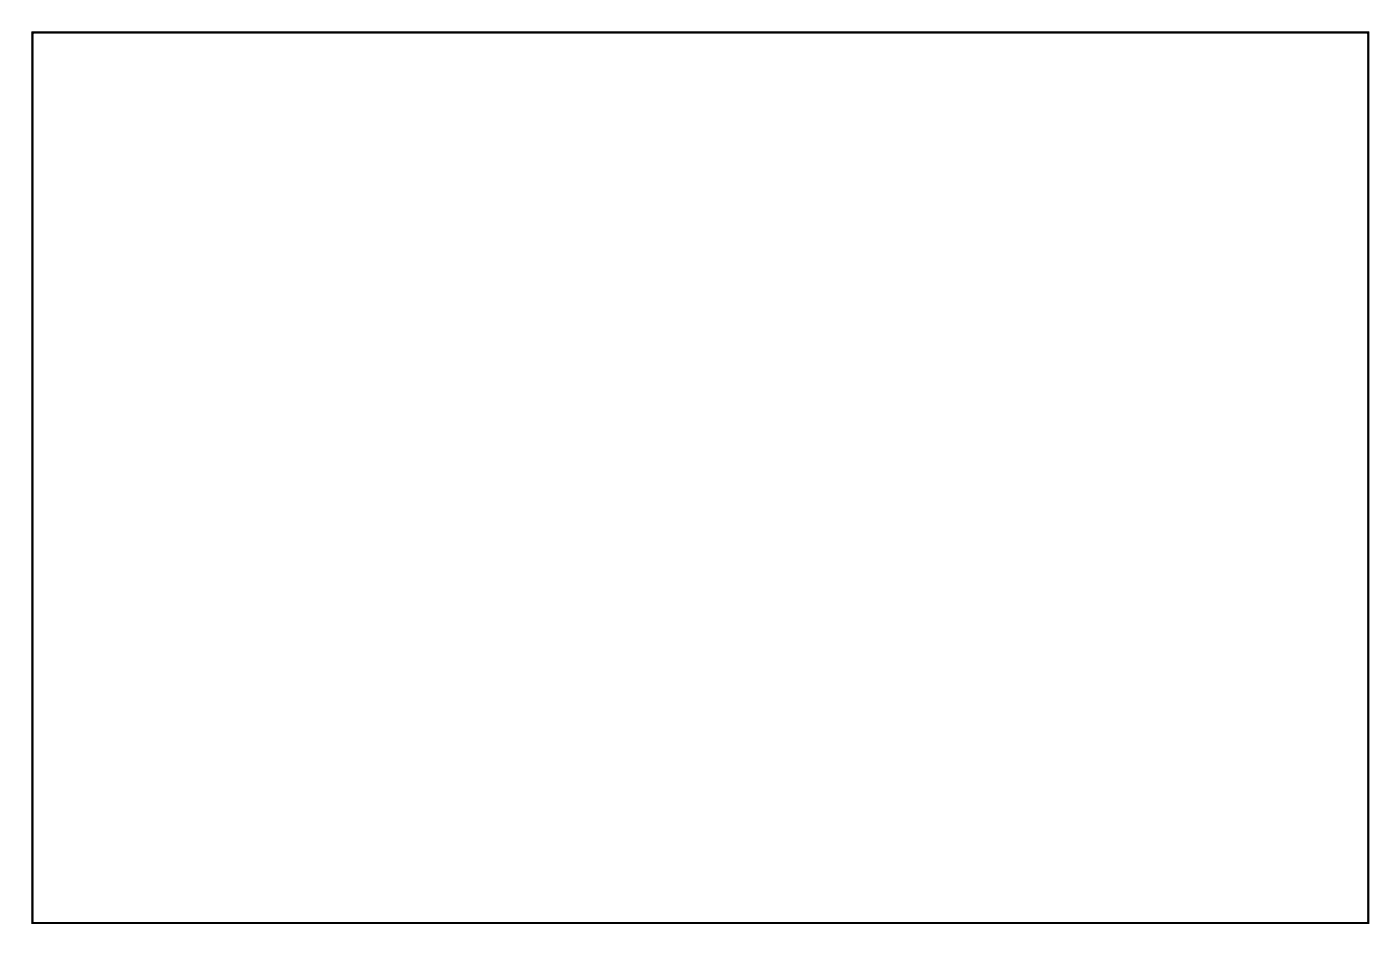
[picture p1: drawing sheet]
<svg xmlns="http://www.w3.org/2000/svg" width="157mm" height="107mm" viewBox="0 0 157 107" stroke-linecap="round" stroke-linejoin="round" font-family="sans-serif">
<path d="M3.6 3.6h149.8v99.8h-149.8z" fill="none" stroke="#000" stroke-width=".2"/>
<path d="M3.6 3.6v99.8h149.8v-99.8zM3.6 3.6h149.8v99.8h-149.8z" fill="#000"/>
<circle cx="75.9" cy="45.1" r=".5" fill="#fff"/>
<circle cx="75.9" cy="45.1" r=".5" fill="none" stroke="#fff" stroke-width=".85" stroke-linecap="butt"/>
<circle cx="80.9" cy="66.1" r=".5" fill="#fff"/>
<circle cx="80.9" cy="66.1" r=".5" fill="none" stroke="#fff" stroke-width=".85" stroke-linecap="butt"/>
<circle cx="51.9" cy="48.1" r=".5" fill="#fff"/>
<circle cx="51.9" cy="48.1" r=".5" fill="none" stroke="#fff" stroke-width=".85" stroke-linecap="butt"/>
<circle cx="87.9" cy="21.1" r=".7" fill="#fff"/>
<circle cx="87.9" cy="21.1" r=".7" fill="none" stroke="#fff" stroke-width=".76" stroke-linecap="butt"/>
<circle cx="87.9" cy="31.2" r=".7" fill="#fff"/>
<circle cx="87.9" cy="31.2" r=".7" fill="none" stroke="#fff" stroke-width=".76" stroke-linecap="butt"/>
<circle cx="129.9" cy="32.1" r=".5" fill="#fff"/>
<circle cx="129.9" cy="32.1" r=".5" fill="none" stroke="#fff" stroke-width=".85" stroke-linecap="butt"/>
<circle cx="95.9" cy="6.1" r=".5" fill="#fff"/>
<circle cx="95.9" cy="6.1" r=".5" fill="none" stroke="#fff" stroke-width=".85" stroke-linecap="butt"/>
<circle cx="105.9" cy="100.1" r=".5" fill="#fff"/>
<circle cx="105.9" cy="100.1" r=".5" fill="none" stroke="#fff" stroke-width=".85" stroke-linecap="butt"/>
<circle cx="43.9" cy="84.1" r=".5" fill="#fff"/>
<circle cx="43.9" cy="84.1" r=".5" fill="none" stroke="#fff" stroke-width=".85" stroke-linecap="butt"/>
<circle cx="78.9" cy="41.1" r=".5" fill="#fff"/>
<circle cx="78.9" cy="41.1" r=".5" fill="none" stroke="#fff" stroke-width=".85" stroke-linecap="butt"/>
<circle cx="43.9" cy="89.1" r=".5" fill="#fff"/>
<circle cx="43.9" cy="89.1" r=".5" fill="none" stroke="#fff" stroke-width=".85" stroke-linecap="butt"/>
<circle cx="108.9" cy="100.1" r=".5" fill="#fff"/>
<circle cx="108.9" cy="100.1" r=".5" fill="none" stroke="#fff" stroke-width=".85" stroke-linecap="butt"/>
<circle cx="137.9" cy="8.1" r=".74" fill="#fff"/>
<circle cx="137.9" cy="8.1" r=".74" fill="none" stroke="#fff" stroke-width=".68" stroke-linecap="butt"/>
<circle cx="135.4" cy="8.1" r=".74" fill="#fff"/>
<circle cx="135.4" cy="8.1" r=".74" fill="none" stroke="#fff" stroke-width=".68" stroke-linecap="butt"/>
<circle cx="132.8" cy="8.1" r=".74" fill="#fff"/>
<circle cx="132.8" cy="8.1" r=".74" fill="none" stroke="#fff" stroke-width=".68" stroke-linecap="butt"/>
<path d="M139 .1l.2-.2h2.2a1.13 1.13 0 0 1-.3 1.8 1.35 1.35 0 0 1-1.6 0 1.35 1.35 0 0 1-.5-1.6z" fill-rule="evenodd" fill="#fff"/>
<path d="M139.1 0a1.34 1.34 0 0 0 1.2 1.9 1.34 1.34 0 0 0 1.2-1.9" fill="none" stroke="#fff" stroke-width=".71" stroke-linecap="butt"/>
<path d="M129.2 .1l.2-.2h2.1a1.13 1.13 0 0 1-.3 1.8 1.35 1.35 0 0 1-1.6 0 1.35 1.35 0 0 1-.4-1.6z" fill-rule="evenodd" fill="#fff"/>
<path d="M129.3 0a1.34 1.34 0 0 0 1.1 1.9 1.34 1.34 0 0 0 1.2-1.9" fill="none" stroke="#fff" stroke-width=".71" stroke-linecap="butt"/>
<path d="M141.2 20.4h1.4v1.4h-1.4z" fill="#fff"/>
<path d="M141.2 20.4h1.4v1.4h-1.4z" fill="none" stroke="#fff" stroke-width=".76" stroke-linecap="butt"/>
<circle cx="141.9" cy="21.1" r=".7" fill="#fff"/>
<circle cx="141.9" cy="21.1" r=".7" fill="none" stroke="#fff" stroke-width=".76" stroke-linecap="butt"/>
<circle cx="141.9" cy="18.5" r=".7" fill="#fff"/>
<circle cx="141.9" cy="18.5" r=".7" fill="none" stroke="#fff" stroke-width=".76" stroke-linecap="butt"/>
<path d="M136.1 19.3h1.6v1.6h-1.6z" fill="#fff"/>
<path d="M136.1 19.3h1.6v1.6h-1.6z" fill="none" stroke="#fff" stroke-width=".76" stroke-linecap="butt"/>
<circle cx="136.9" cy="20.1" r=".79" fill="#fff"/>
<circle cx="136.9" cy="20.1" r=".79" fill="none" stroke="#fff" stroke-width=".76" stroke-linecap="butt"/>
<circle cx="136.9" cy="12.5" r=".79" fill="#fff"/>
<circle cx="136.9" cy="12.5" r=".79" fill="none" stroke="#fff" stroke-width=".76" stroke-linecap="butt"/>
<circle cx="136.9" cy="24.1" r=".7" fill="#fff"/>
<circle cx="136.9" cy="24.1" r=".7" fill="none" stroke="#fff" stroke-width=".76" stroke-linecap="butt"/>
<circle cx="147.1" cy="24.1" r=".7" fill="#fff"/>
<circle cx="147.1" cy="24.1" r=".7" fill="none" stroke="#fff" stroke-width=".76" stroke-linecap="butt"/>
<circle cx="147.9" cy="8.1" r=".74" fill="#fff"/>
<circle cx="147.9" cy="8.1" r=".74" fill="none" stroke="#fff" stroke-width=".68" stroke-linecap="butt"/>
<circle cx="145.4" cy="8.1" r=".74" fill="#fff"/>
<circle cx="145.4" cy="8.1" r=".74" fill="none" stroke="#fff" stroke-width=".68" stroke-linecap="butt"/>
<circle cx="142.8" cy="8.1" r=".74" fill="#fff"/>
<circle cx="142.8" cy="8.1" r=".74" fill="none" stroke="#fff" stroke-width=".68" stroke-linecap="butt"/>
<path d="M149 .1l.2-.2h2.2a1.13 1.13 0 0 1-.3 1.8 1.35 1.35 0 0 1-1.6 0 1.35 1.35 0 0 1-.5-1.6z" fill-rule="evenodd" fill="#fff"/>
<path d="M149.1 0a1.34 1.34 0 0 0 1.2 1.9 1.34 1.34 0 0 0 1.2-1.9" fill="none" stroke="#fff" stroke-width=".71" stroke-linecap="butt"/>
<path d="M139.2 .1l.2-.2h2.1a1.13 1.13 0 0 1-.3 1.8 1.35 1.35 0 0 1-1.6 0 1.35 1.35 0 0 1-.4-1.6z" fill-rule="evenodd" fill="#fff"/>
<path d="M139.3 0a1.34 1.34 0 0 0 1.1 1.9 1.34 1.34 0 0 0 1.2-1.9" fill="none" stroke="#fff" stroke-width=".71" stroke-linecap="butt"/>
<path d="M108.1 16.3h1.6v1.6h-1.6z" fill="#fff"/>
<path d="M108.1 16.3h1.6v1.6h-1.6z" fill="none" stroke="#fff" stroke-width=".76" stroke-linecap="butt"/>
<circle cx="108.9" cy="17.1" r=".79" fill="#fff"/>
<circle cx="108.9" cy="17.1" r=".79" fill="none" stroke="#fff" stroke-width=".76" stroke-linecap="butt"/>
<circle cx="116.5" cy="17.1" r=".79" fill="#fff"/>
<circle cx="116.5" cy="17.1" r=".79" fill="none" stroke="#fff" stroke-width=".76" stroke-linecap="butt"/>
<circle cx="104.9" cy="13.1" r=".7" fill="#fff"/>
<circle cx="104.9" cy="13.1" r=".7" fill="none" stroke="#fff" stroke-width=".76" stroke-linecap="butt"/>
<circle cx="115.1" cy="13.1" r=".7" fill="#fff"/>
<circle cx="115.1" cy="13.1" r=".7" fill="none" stroke="#fff" stroke-width=".76" stroke-linecap="butt"/>
<path d="M92.6 22.9h1.4v1.4h-1.4z" fill="#fff"/>
<path d="M92.6 22.9h1.4v1.4h-1.4z" fill="none" stroke="#fff" stroke-width=".76" stroke-linecap="butt"/>
<circle cx="93.3" cy="23.6" r=".7" fill="#fff"/>
<circle cx="93.3" cy="23.6" r=".7" fill="none" stroke="#fff" stroke-width=".76" stroke-linecap="butt"/>
<circle cx="100.9" cy="23.6" r=".7" fill="#fff"/>
<circle cx="100.9" cy="23.6" r=".7" fill="none" stroke="#fff" stroke-width=".76" stroke-linecap="butt"/>
<circle cx="93.3" cy="21.1" r=".7" fill="#fff"/>
<circle cx="93.3" cy="21.1" r=".7" fill="none" stroke="#fff" stroke-width=".76" stroke-linecap="butt"/>
<circle cx="100.9" cy="21.1" r=".7" fill="#fff"/>
<circle cx="100.9" cy="21.1" r=".7" fill="none" stroke="#fff" stroke-width=".76" stroke-linecap="butt"/>
<circle cx="93.3" cy="18.5" r=".7" fill="#fff"/>
<circle cx="93.3" cy="18.5" r=".7" fill="none" stroke="#fff" stroke-width=".76" stroke-linecap="butt"/>
<circle cx="100.9" cy="18.5" r=".7" fill="#fff"/>
<circle cx="100.9" cy="18.5" r=".7" fill="none" stroke="#fff" stroke-width=".76" stroke-linecap="butt"/>
<circle cx="93.3" cy="16" r=".7" fill="#fff"/>
<circle cx="93.3" cy="16" r=".7" fill="none" stroke="#fff" stroke-width=".76" stroke-linecap="butt"/>
<circle cx="100.9" cy="16" r=".7" fill="#fff"/>
<circle cx="100.9" cy="16" r=".7" fill="none" stroke="#fff" stroke-width=".76" stroke-linecap="butt"/>
<circle cx="113.9" cy="8.1" r=".74" fill="#fff"/>
<circle cx="113.9" cy="8.1" r=".74" fill="none" stroke="#fff" stroke-width=".68" stroke-linecap="butt"/>
<circle cx="111.4" cy="8.1" r=".74" fill="#fff"/>
<circle cx="111.4" cy="8.1" r=".74" fill="none" stroke="#fff" stroke-width=".68" stroke-linecap="butt"/>
<circle cx="108.8" cy="8.1" r=".74" fill="#fff"/>
<circle cx="108.8" cy="8.1" r=".74" fill="none" stroke="#fff" stroke-width=".68" stroke-linecap="butt"/>
<path d="M115 .1l.2-.2h2.2a1.13 1.13 0 0 1-.3 1.8 1.35 1.35 0 0 1-1.6 0 1.35 1.35 0 0 1-.5-1.6z" fill-rule="evenodd" fill="#fff"/>
<path d="M115.1 0a1.34 1.34 0 0 0 1.2 1.9 1.34 1.34 0 0 0 1.2-1.9" fill="none" stroke="#fff" stroke-width=".71" stroke-linecap="butt"/>
<path d="M105.2 .1l.2-.2h2.1a1.13 1.13 0 0 1-.3 1.8 1.35 1.35 0 0 1-1.6 0 1.35 1.35 0 0 1-.4-1.6z" fill-rule="evenodd" fill="#fff"/>
<path d="M105.3 0a1.34 1.34 0 0 0 1.1 1.9 1.34 1.34 0 0 0 1.2-1.9" fill="none" stroke="#fff" stroke-width=".71" stroke-linecap="butt"/>
<circle cx="109.9" cy="23.1" r=".7" fill="#fff"/>
<circle cx="109.9" cy="23.1" r=".7" fill="none" stroke="#fff" stroke-width=".76" stroke-linecap="butt"/>
<circle cx="120.1" cy="23.1" r=".7" fill="#fff"/>
<circle cx="120.1" cy="23.1" r=".7" fill="none" stroke="#fff" stroke-width=".76" stroke-linecap="butt"/>
<circle cx="103.9" cy="8.1" r=".74" fill="#fff"/>
<circle cx="103.9" cy="8.1" r=".74" fill="none" stroke="#fff" stroke-width=".68" stroke-linecap="butt"/>
<circle cx="101.4" cy="8.1" r=".74" fill="#fff"/>
<circle cx="101.4" cy="8.1" r=".74" fill="none" stroke="#fff" stroke-width=".68" stroke-linecap="butt"/>
<circle cx="98.8" cy="8.1" r=".74" fill="#fff"/>
<circle cx="98.8" cy="8.1" r=".74" fill="none" stroke="#fff" stroke-width=".68" stroke-linecap="butt"/>
<path d="M105 .1l.2-.2h2.2a1.13 1.13 0 0 1-.3 1.8 1.35 1.35 0 0 1-1.6 0 1.35 1.35 0 0 1-.5-1.6z" fill-rule="evenodd" fill="#fff"/>
<path d="M105.1 0a1.34 1.34 0 0 0 1.2 1.9 1.34 1.34 0 0 0 1.2-1.9" fill="none" stroke="#fff" stroke-width=".71" stroke-linecap="butt"/>
<path d="M95.2 .1l.2-.2h2.1a1.13 1.13 0 0 1-.3 1.8 1.35 1.35 0 0 1-1.6 0 1.35 1.35 0 0 1-.4-1.6z" fill-rule="evenodd" fill="#fff"/>
<path d="M95.3 0a1.34 1.34 0 0 0 1.1 1.9 1.34 1.34 0 0 0 1.2-1.9" fill="none" stroke="#fff" stroke-width=".71" stroke-linecap="butt"/>
<circle cx="94.9" cy="33.1" r=".7" fill="#fff"/>
<circle cx="94.9" cy="33.1" r=".7" fill="none" stroke="#fff" stroke-width=".76" stroke-linecap="butt"/>
<circle cx="84.8" cy="33.1" r=".7" fill="#fff"/>
<circle cx="84.8" cy="33.1" r=".7" fill="none" stroke="#fff" stroke-width=".76" stroke-linecap="butt"/>
<circle cx="84.9" cy="19.1" r=".7" fill="#fff"/>
<circle cx="84.9" cy="19.1" r=".7" fill="none" stroke="#fff" stroke-width=".76" stroke-linecap="butt"/>
<circle cx="84.9" cy="29.2" r=".7" fill="#fff"/>
<circle cx="84.9" cy="29.2" r=".7" fill="none" stroke="#fff" stroke-width=".76" stroke-linecap="butt"/>
<circle cx="95.9" cy="28.1" r=".64" fill="#fff"/>
<circle cx="95.9" cy="28.1" r=".64" fill="none" stroke="#fff" stroke-width=".76" stroke-linecap="butt"/>
<circle cx="93.4" cy="28.1" r=".64" fill="#fff"/>
<circle cx="93.4" cy="28.1" r=".64" fill="none" stroke="#fff" stroke-width=".76" stroke-linecap="butt"/>
<path d="M75.8 25.8h1.4v1.4h-1.4z" fill="#fff"/>
<path d="M75.8 25.8h1.4v1.4h-1.4z" fill="none" stroke="#fff" stroke-width=".76" stroke-linecap="butt"/>
<circle cx="76.5" cy="26.5" r=".7" fill="#fff"/>
<circle cx="76.5" cy="26.5" r=".7" fill="none" stroke="#fff" stroke-width=".76" stroke-linecap="butt"/>
<circle cx="68.9" cy="26.5" r=".7" fill="#fff"/>
<circle cx="68.9" cy="26.5" r=".7" fill="none" stroke="#fff" stroke-width=".76" stroke-linecap="butt"/>
<circle cx="76.5" cy="29.1" r=".7" fill="#fff"/>
<circle cx="76.5" cy="29.1" r=".7" fill="none" stroke="#fff" stroke-width=".76" stroke-linecap="butt"/>
<circle cx="68.9" cy="29.1" r=".7" fill="#fff"/>
<circle cx="68.9" cy="29.1" r=".7" fill="none" stroke="#fff" stroke-width=".76" stroke-linecap="butt"/>
<circle cx="76.5" cy="31.6" r=".7" fill="#fff"/>
<circle cx="76.5" cy="31.6" r=".7" fill="none" stroke="#fff" stroke-width=".76" stroke-linecap="butt"/>
<circle cx="68.9" cy="31.6" r=".7" fill="#fff"/>
<circle cx="68.9" cy="31.6" r=".7" fill="none" stroke="#fff" stroke-width=".76" stroke-linecap="butt"/>
<circle cx="76.5" cy="34.1" r=".7" fill="#fff"/>
<circle cx="76.5" cy="34.1" r=".7" fill="none" stroke="#fff" stroke-width=".76" stroke-linecap="butt"/>
<circle cx="68.9" cy="34.1" r=".7" fill="#fff"/>
<circle cx="68.9" cy="34.1" r=".7" fill="none" stroke="#fff" stroke-width=".76" stroke-linecap="butt"/>
<circle cx="54.9" cy="32.1" r=".7" fill="#fff"/>
<circle cx="54.9" cy="32.1" r=".7" fill="none" stroke="#fff" stroke-width=".76" stroke-linecap="butt"/>
<circle cx="65.1" cy="32.1" r=".7" fill="#fff"/>
<circle cx="65.1" cy="32.1" r=".7" fill="none" stroke="#fff" stroke-width=".76" stroke-linecap="butt"/>
<circle cx="54.9" cy="29.1" r=".7" fill="#fff"/>
<circle cx="54.9" cy="29.1" r=".7" fill="none" stroke="#fff" stroke-width=".76" stroke-linecap="butt"/>
<circle cx="65.1" cy="29.1" r=".7" fill="#fff"/>
<circle cx="65.1" cy="29.1" r=".7" fill="none" stroke="#fff" stroke-width=".76" stroke-linecap="butt"/>
<path d="M73.9 17.4h1.4v1.4h-1.4z" fill="#fff"/>
<path d="M73.9 17.4h1.4v1.4h-1.4z" fill="none" stroke="#fff" stroke-width=".76" stroke-linecap="butt"/>
<circle cx="74.6" cy="18.1" r=".7" fill="#fff"/>
<circle cx="74.6" cy="18.1" r=".7" fill="none" stroke="#fff" stroke-width=".76" stroke-linecap="butt"/>
<circle cx="74.6" cy="10.4" r=".7" fill="#fff"/>
<circle cx="74.6" cy="10.4" r=".7" fill="none" stroke="#fff" stroke-width=".76" stroke-linecap="butt"/>
<circle cx="72.1" cy="18.1" r=".7" fill="#fff"/>
<circle cx="72.1" cy="18.1" r=".7" fill="none" stroke="#fff" stroke-width=".76" stroke-linecap="butt"/>
<circle cx="72.1" cy="10.4" r=".7" fill="#fff"/>
<circle cx="72.1" cy="10.4" r=".7" fill="none" stroke="#fff" stroke-width=".76" stroke-linecap="butt"/>
<circle cx="69.5" cy="18.1" r=".7" fill="#fff"/>
<circle cx="69.5" cy="18.1" r=".7" fill="none" stroke="#fff" stroke-width=".76" stroke-linecap="butt"/>
<circle cx="69.5" cy="10.4" r=".7" fill="#fff"/>
<circle cx="69.5" cy="10.4" r=".7" fill="none" stroke="#fff" stroke-width=".76" stroke-linecap="butt"/>
<circle cx="67" cy="18.1" r=".7" fill="#fff"/>
<circle cx="67" cy="18.1" r=".7" fill="none" stroke="#fff" stroke-width=".76" stroke-linecap="butt"/>
<circle cx="67" cy="10.4" r=".7" fill="#fff"/>
<circle cx="67" cy="10.4" r=".7" fill="none" stroke="#fff" stroke-width=".76" stroke-linecap="butt"/>
<circle cx="64.5" cy="18.1" r=".7" fill="#fff"/>
<circle cx="64.5" cy="18.1" r=".7" fill="none" stroke="#fff" stroke-width=".76" stroke-linecap="butt"/>
<circle cx="64.5" cy="10.4" r=".7" fill="#fff"/>
<circle cx="64.5" cy="10.4" r=".7" fill="none" stroke="#fff" stroke-width=".76" stroke-linecap="butt"/>
<circle cx="61.9" cy="18.1" r=".7" fill="#fff"/>
<circle cx="61.9" cy="18.1" r=".7" fill="none" stroke="#fff" stroke-width=".76" stroke-linecap="butt"/>
<circle cx="61.9" cy="10.4" r=".7" fill="#fff"/>
<circle cx="61.9" cy="10.4" r=".7" fill="none" stroke="#fff" stroke-width=".76" stroke-linecap="butt"/>
<circle cx="59.4" cy="18.1" r=".7" fill="#fff"/>
<circle cx="59.4" cy="18.1" r=".7" fill="none" stroke="#fff" stroke-width=".76" stroke-linecap="butt"/>
<circle cx="59.4" cy="10.4" r=".7" fill="#fff"/>
<circle cx="59.4" cy="10.4" r=".7" fill="none" stroke="#fff" stroke-width=".76" stroke-linecap="butt"/>
<circle cx="56.8" cy="18.1" r=".7" fill="#fff"/>
<circle cx="56.8" cy="18.1" r=".7" fill="none" stroke="#fff" stroke-width=".76" stroke-linecap="butt"/>
<circle cx="56.8" cy="10.4" r=".7" fill="#fff"/>
<circle cx="56.8" cy="10.4" r=".7" fill="none" stroke="#fff" stroke-width=".76" stroke-linecap="butt"/>
<circle cx="46.9" cy="18.1" r=".74" fill="#fff"/>
<circle cx="46.9" cy="18.1" r=".74" fill="none" stroke="#fff" stroke-width=".68" stroke-linecap="butt"/>
<circle cx="46.9" cy="20.6" r=".74" fill="#fff"/>
<circle cx="46.9" cy="20.6" r=".74" fill="none" stroke="#fff" stroke-width=".68" stroke-linecap="butt"/>
<circle cx="46.9" cy="23.1" r=".74" fill="#fff"/>
<circle cx="46.9" cy="23.1" r=".74" fill="none" stroke="#fff" stroke-width=".68" stroke-linecap="butt"/>
<circle cx="39.4" cy="15.7" r="1.35" fill="#fff"/>
<circle cx="39.4" cy="15.7" r="1.35" fill="none" stroke="#fff" stroke-width=".71" stroke-linecap="butt"/>
<circle cx="39.4" cy="25.5" r="1.35" fill="#fff"/>
<circle cx="39.4" cy="25.5" r="1.35" fill="none" stroke="#fff" stroke-width=".71" stroke-linecap="butt"/>
<circle cx="50.9" cy="19.1" r=".7" fill="#fff"/>
<circle cx="50.9" cy="19.1" r=".7" fill="none" stroke="#fff" stroke-width=".76" stroke-linecap="butt"/>
<circle cx="50.9" cy="8.9" r=".7" fill="#fff"/>
<circle cx="50.9" cy="8.9" r=".7" fill="none" stroke="#fff" stroke-width=".76" stroke-linecap="butt"/>
<circle cx="78.9" cy="13.1" r=".64" fill="#fff"/>
<circle cx="78.9" cy="13.1" r=".64" fill="none" stroke="#fff" stroke-width=".76" stroke-linecap="butt"/>
<circle cx="78.9" cy="15.6" r=".64" fill="#fff"/>
<circle cx="78.9" cy="15.6" r=".64" fill="none" stroke="#fff" stroke-width=".76" stroke-linecap="butt"/>
<circle cx="92.9" cy="7.1" r=".7" fill="#fff"/>
<circle cx="92.9" cy="7.1" r=".7" fill="none" stroke="#fff" stroke-width=".76" stroke-linecap="butt"/>
<circle cx="82.8" cy="7.1" r=".7" fill="#fff"/>
<circle cx="82.8" cy="7.1" r=".7" fill="none" stroke="#fff" stroke-width=".76" stroke-linecap="butt"/>
<circle cx="53.9" cy="26.1" r=".7" fill="#fff"/>
<circle cx="53.9" cy="26.1" r=".7" fill="none" stroke="#fff" stroke-width=".76" stroke-linecap="butt"/>
<circle cx="53.9" cy="15.9" r=".7" fill="#fff"/>
<circle cx="53.9" cy="15.9" r=".7" fill="none" stroke="#fff" stroke-width=".76" stroke-linecap="butt"/>
<path d="M53.2 6.4h1.4v1.4h-1.4z" fill="#fff"/>
<path d="M53.2 6.4h1.4v1.4h-1.4z" fill="none" stroke="#fff" stroke-width=".76" stroke-linecap="butt"/>
<circle cx="53.9" cy="7.1" r=".7" fill="#fff"/>
<circle cx="53.9" cy="7.1" r=".7" fill="none" stroke="#fff" stroke-width=".76" stroke-linecap="butt"/>
<circle cx="53.9" cy="9.6" r=".7" fill="#fff"/>
<circle cx="53.9" cy="9.6" r=".7" fill="none" stroke="#fff" stroke-width=".76" stroke-linecap="butt"/>
<circle cx="64.9" cy="21.1" r=".7" fill="#fff"/>
<circle cx="64.9" cy="21.1" r=".7" fill="none" stroke="#fff" stroke-width=".76" stroke-linecap="butt"/>
<circle cx="75.1" cy="21.1" r=".7" fill="#fff"/>
<circle cx="75.1" cy="21.1" r=".7" fill="none" stroke="#fff" stroke-width=".76" stroke-linecap="butt"/>
<path d="M68.8 47.4h1.4v1.4h-1.4z" fill="#fff"/>
<path d="M68.8 47.4h1.4v1.4h-1.4z" fill="none" stroke="#fff" stroke-width=".76" stroke-linecap="butt"/>
<circle cx="69.5" cy="48.1" r=".7" fill="#fff"/>
<circle cx="69.5" cy="48.1" r=".7" fill="none" stroke="#fff" stroke-width=".76" stroke-linecap="butt"/>
<circle cx="61.9" cy="48.1" r=".7" fill="#fff"/>
<circle cx="61.9" cy="48.1" r=".7" fill="none" stroke="#fff" stroke-width=".76" stroke-linecap="butt"/>
<circle cx="69.5" cy="50.6" r=".7" fill="#fff"/>
<circle cx="69.5" cy="50.6" r=".7" fill="none" stroke="#fff" stroke-width=".76" stroke-linecap="butt"/>
<circle cx="61.9" cy="50.6" r=".7" fill="#fff"/>
<circle cx="61.9" cy="50.6" r=".7" fill="none" stroke="#fff" stroke-width=".76" stroke-linecap="butt"/>
<circle cx="69.5" cy="53.1" r=".7" fill="#fff"/>
<circle cx="69.5" cy="53.1" r=".7" fill="none" stroke="#fff" stroke-width=".76" stroke-linecap="butt"/>
<circle cx="61.9" cy="53.1" r=".7" fill="#fff"/>
<circle cx="61.9" cy="53.1" r=".7" fill="none" stroke="#fff" stroke-width=".76" stroke-linecap="butt"/>
<circle cx="69.5" cy="55.7" r=".7" fill="#fff"/>
<circle cx="69.5" cy="55.7" r=".7" fill="none" stroke="#fff" stroke-width=".76" stroke-linecap="butt"/>
<circle cx="61.9" cy="55.7" r=".7" fill="#fff"/>
<circle cx="61.9" cy="55.7" r=".7" fill="none" stroke="#fff" stroke-width=".76" stroke-linecap="butt"/>
<circle cx="69.5" cy="58.2" r=".7" fill="#fff"/>
<circle cx="69.5" cy="58.2" r=".7" fill="none" stroke="#fff" stroke-width=".76" stroke-linecap="butt"/>
<circle cx="61.9" cy="58.2" r=".7" fill="#fff"/>
<circle cx="61.9" cy="58.2" r=".7" fill="none" stroke="#fff" stroke-width=".76" stroke-linecap="butt"/>
<circle cx="69.5" cy="60.8" r=".7" fill="#fff"/>
<circle cx="69.5" cy="60.8" r=".7" fill="none" stroke="#fff" stroke-width=".76" stroke-linecap="butt"/>
<circle cx="61.9" cy="60.8" r=".7" fill="#fff"/>
<circle cx="61.9" cy="60.8" r=".7" fill="none" stroke="#fff" stroke-width=".76" stroke-linecap="butt"/>
<circle cx="69.5" cy="63.3" r=".7" fill="#fff"/>
<circle cx="69.5" cy="63.3" r=".7" fill="none" stroke="#fff" stroke-width=".76" stroke-linecap="butt"/>
<circle cx="61.9" cy="63.3" r=".7" fill="#fff"/>
<circle cx="61.9" cy="63.3" r=".7" fill="none" stroke="#fff" stroke-width=".76" stroke-linecap="butt"/>
<circle cx="69.5" cy="65.8" r=".7" fill="#fff"/>
<circle cx="69.5" cy="65.8" r=".7" fill="none" stroke="#fff" stroke-width=".76" stroke-linecap="butt"/>
<circle cx="61.9" cy="65.8" r=".7" fill="#fff"/>
<circle cx="61.9" cy="65.8" r=".7" fill="none" stroke="#fff" stroke-width=".76" stroke-linecap="butt"/>
<circle cx="99.9" cy="88.6" r=".7" fill="#fff"/>
<circle cx="99.9" cy="88.6" r=".7" fill="none" stroke="#fff" stroke-width=".76" stroke-linecap="butt"/>
<circle cx="106.4" cy="88.6" r=".7" fill="#fff"/>
<circle cx="106.4" cy="88.6" r=".7" fill="none" stroke="#fff" stroke-width=".76" stroke-linecap="butt"/>
<circle cx="99.9" cy="84.1" r=".7" fill="#fff"/>
<circle cx="99.9" cy="84.1" r=".7" fill="none" stroke="#fff" stroke-width=".76" stroke-linecap="butt"/>
<circle cx="106.4" cy="84.1" r=".7" fill="#fff"/>
<circle cx="106.4" cy="84.1" r=".7" fill="none" stroke="#fff" stroke-width=".76" stroke-linecap="butt"/>
<path d="M69.2 74.3h1.4v1.4h-1.4z" fill="#fff"/>
<path d="M69.2 74.3h1.4v1.4h-1.4z" fill="none" stroke="#fff" stroke-width=".76" stroke-linecap="butt"/>
<circle cx="69.9" cy="75" r=".7" fill="#fff"/>
<circle cx="69.9" cy="75" r=".7" fill="none" stroke="#fff" stroke-width=".76" stroke-linecap="butt"/>
<circle cx="62.3" cy="75" r=".7" fill="#fff"/>
<circle cx="62.3" cy="75" r=".7" fill="none" stroke="#fff" stroke-width=".76" stroke-linecap="butt"/>
<circle cx="69.9" cy="77.5" r=".7" fill="#fff"/>
<circle cx="69.9" cy="77.5" r=".7" fill="none" stroke="#fff" stroke-width=".76" stroke-linecap="butt"/>
<circle cx="62.3" cy="77.5" r=".7" fill="#fff"/>
<circle cx="62.3" cy="77.5" r=".7" fill="none" stroke="#fff" stroke-width=".76" stroke-linecap="butt"/>
<circle cx="69.9" cy="80.1" r=".7" fill="#fff"/>
<circle cx="69.9" cy="80.1" r=".7" fill="none" stroke="#fff" stroke-width=".76" stroke-linecap="butt"/>
<circle cx="62.3" cy="80.1" r=".7" fill="#fff"/>
<circle cx="62.3" cy="80.1" r=".7" fill="none" stroke="#fff" stroke-width=".76" stroke-linecap="butt"/>
<circle cx="69.9" cy="82.6" r=".7" fill="#fff"/>
<circle cx="69.9" cy="82.6" r=".7" fill="none" stroke="#fff" stroke-width=".76" stroke-linecap="butt"/>
<circle cx="62.3" cy="82.6" r=".7" fill="#fff"/>
<circle cx="62.3" cy="82.6" r=".7" fill="none" stroke="#fff" stroke-width=".76" stroke-linecap="butt"/>
<circle cx="69.9" cy="85.1" r=".7" fill="#fff"/>
<circle cx="69.9" cy="85.1" r=".7" fill="none" stroke="#fff" stroke-width=".76" stroke-linecap="butt"/>
<circle cx="62.3" cy="85.1" r=".7" fill="#fff"/>
<circle cx="62.3" cy="85.1" r=".7" fill="none" stroke="#fff" stroke-width=".76" stroke-linecap="butt"/>
<circle cx="69.9" cy="87.7" r=".7" fill="#fff"/>
<circle cx="69.9" cy="87.7" r=".7" fill="none" stroke="#fff" stroke-width=".76" stroke-linecap="butt"/>
<circle cx="62.3" cy="87.7" r=".7" fill="#fff"/>
<circle cx="62.3" cy="87.7" r=".7" fill="none" stroke="#fff" stroke-width=".76" stroke-linecap="butt"/>
<circle cx="69.9" cy="90.2" r=".7" fill="#fff"/>
<circle cx="69.9" cy="90.2" r=".7" fill="none" stroke="#fff" stroke-width=".76" stroke-linecap="butt"/>
<circle cx="62.3" cy="90.2" r=".7" fill="#fff"/>
<circle cx="62.3" cy="90.2" r=".7" fill="none" stroke="#fff" stroke-width=".76" stroke-linecap="butt"/>
<circle cx="69.9" cy="92.8" r=".7" fill="#fff"/>
<circle cx="69.9" cy="92.8" r=".7" fill="none" stroke="#fff" stroke-width=".76" stroke-linecap="butt"/>
<circle cx="62.3" cy="92.8" r=".7" fill="#fff"/>
<circle cx="62.3" cy="92.8" r=".7" fill="none" stroke="#fff" stroke-width=".76" stroke-linecap="butt"/>
<circle cx="117.9" cy="90.1" r=".7" fill="#fff"/>
<circle cx="117.9" cy="90.1" r=".7" fill="none" stroke="#fff" stroke-width=".76" stroke-linecap="butt"/>
<circle cx="117.9" cy="79.9" r=".7" fill="#fff"/>
<circle cx="117.9" cy="79.9" r=".7" fill="none" stroke="#fff" stroke-width=".76" stroke-linecap="butt"/>
<circle cx="110.9" cy="87.1" r=".64" fill="#fff"/>
<circle cx="110.9" cy="87.1" r=".64" fill="none" stroke="#fff" stroke-width=".76" stroke-linecap="butt"/>
<circle cx="108.4" cy="87.1" r=".64" fill="#fff"/>
<circle cx="108.4" cy="87.1" r=".64" fill="none" stroke="#fff" stroke-width=".76" stroke-linecap="butt"/>
<path d="M130.8 58.4h1.4v1.4h-1.4z" fill="#fff"/>
<path d="M130.8 58.4h1.4v1.4h-1.4z" fill="none" stroke="#fff" stroke-width=".76" stroke-linecap="butt"/>
<circle cx="131.5" cy="59.1" r=".7" fill="#fff"/>
<circle cx="131.5" cy="59.1" r=".7" fill="none" stroke="#fff" stroke-width=".76" stroke-linecap="butt"/>
<circle cx="123.9" cy="59.1" r=".7" fill="#fff"/>
<circle cx="123.9" cy="59.1" r=".7" fill="none" stroke="#fff" stroke-width=".76" stroke-linecap="butt"/>
<circle cx="131.5" cy="61.6" r=".7" fill="#fff"/>
<circle cx="131.5" cy="61.6" r=".7" fill="none" stroke="#fff" stroke-width=".76" stroke-linecap="butt"/>
<circle cx="123.9" cy="61.6" r=".7" fill="#fff"/>
<circle cx="123.9" cy="61.6" r=".7" fill="none" stroke="#fff" stroke-width=".76" stroke-linecap="butt"/>
<path d="M132.1 64.3h1.6v1.5h-1.6z" fill="#fff"/>
<path d="M132.1 64.3h1.6v1.5h-1.6z" fill="none" stroke="#fff" stroke-width=".76" stroke-linecap="butt"/>
<circle cx="132.9" cy="65.1" r=".79" fill="#fff"/>
<circle cx="132.9" cy="65.1" r=".79" fill="none" stroke="#fff" stroke-width=".76" stroke-linecap="butt"/>
<circle cx="132.9" cy="72.6" r=".79" fill="#fff"/>
<circle cx="132.9" cy="72.6" r=".79" fill="none" stroke="#fff" stroke-width=".76" stroke-linecap="butt"/>
<circle cx="139.9" cy="60.6" r=".92" fill="#fff"/>
<circle cx="139.9" cy="60.6" r=".92" fill="none" stroke="#fff" stroke-width=".7" stroke-linecap="butt"/>
<circle cx="139.9" cy="68.1" r=".92" fill="#fff"/>
<circle cx="139.9" cy="68.1" r=".92" fill="none" stroke="#fff" stroke-width=".7" stroke-linecap="butt"/>
<circle cx="139.9" cy="53.1" r=".92" fill="#fff"/>
<circle cx="139.9" cy="53.1" r=".92" fill="none" stroke="#fff" stroke-width=".7" stroke-linecap="butt"/>
<circle cx="137.4" cy="55.6" r=".92" fill="#fff"/>
<circle cx="137.4" cy="55.6" r=".92" fill="none" stroke="#fff" stroke-width=".7" stroke-linecap="butt"/>
<circle cx="137.4" cy="65.6" r=".92" fill="#fff"/>
<circle cx="137.4" cy="65.6" r=".92" fill="none" stroke="#fff" stroke-width=".7" stroke-linecap="butt"/>
<circle cx="149.9" cy="55.6" r=".92" fill="#fff"/>
<circle cx="149.9" cy="55.6" r=".92" fill="none" stroke="#fff" stroke-width=".7" stroke-linecap="butt"/>
<circle cx="149.9" cy="65.6" r=".92" fill="#fff"/>
<circle cx="149.9" cy="65.6" r=".92" fill="none" stroke="#fff" stroke-width=".7" stroke-linecap="butt"/>
<circle cx="139.9" cy="82.6" r=".92" fill="#fff"/>
<circle cx="139.9" cy="82.6" r=".92" fill="none" stroke="#fff" stroke-width=".7" stroke-linecap="butt"/>
<circle cx="139.9" cy="90.1" r=".92" fill="#fff"/>
<circle cx="139.9" cy="90.1" r=".92" fill="none" stroke="#fff" stroke-width=".7" stroke-linecap="butt"/>
<circle cx="139.9" cy="75.1" r=".92" fill="#fff"/>
<circle cx="139.9" cy="75.1" r=".92" fill="none" stroke="#fff" stroke-width=".7" stroke-linecap="butt"/>
<circle cx="137.4" cy="77.6" r=".92" fill="#fff"/>
<circle cx="137.4" cy="77.6" r=".92" fill="none" stroke="#fff" stroke-width=".7" stroke-linecap="butt"/>
<circle cx="137.4" cy="87.6" r=".92" fill="#fff"/>
<circle cx="137.4" cy="87.6" r=".92" fill="none" stroke="#fff" stroke-width=".7" stroke-linecap="butt"/>
<circle cx="149.9" cy="77.6" r=".92" fill="#fff"/>
<circle cx="149.9" cy="77.6" r=".92" fill="none" stroke="#fff" stroke-width=".7" stroke-linecap="butt"/>
<circle cx="149.9" cy="87.6" r=".92" fill="#fff"/>
<circle cx="149.9" cy="87.6" r=".92" fill="none" stroke="#fff" stroke-width=".7" stroke-linecap="butt"/>
<circle cx="134.9" cy="56.1" r=".7" fill="#fff"/>
<circle cx="134.9" cy="56.1" r=".7" fill="none" stroke="#fff" stroke-width=".76" stroke-linecap="butt"/>
<circle cx="124.8" cy="56.1" r=".7" fill="#fff"/>
<circle cx="124.8" cy="56.1" r=".7" fill="none" stroke="#fff" stroke-width=".76" stroke-linecap="butt"/>
<circle cx="84.9" cy="56.1" r=".7" fill="#fff"/>
<circle cx="84.9" cy="56.1" r=".7" fill="none" stroke="#fff" stroke-width=".76" stroke-linecap="butt"/>
<circle cx="95.1" cy="56.1" r=".7" fill="#fff"/>
<circle cx="95.1" cy="56.1" r=".7" fill="none" stroke="#fff" stroke-width=".76" stroke-linecap="butt"/>
<circle cx="133.9" cy="76.1" r=".7" fill="#fff"/>
<circle cx="133.9" cy="76.1" r=".7" fill="none" stroke="#fff" stroke-width=".76" stroke-linecap="butt"/>
<circle cx="123.8" cy="76.1" r=".7" fill="#fff"/>
<circle cx="123.8" cy="76.1" r=".7" fill="none" stroke="#fff" stroke-width=".76" stroke-linecap="butt"/>
<circle cx="133.9" cy="90.1" r=".7" fill="#fff"/>
<circle cx="133.9" cy="90.1" r=".7" fill="none" stroke="#fff" stroke-width=".76" stroke-linecap="butt"/>
<circle cx="123.8" cy="90.1" r=".7" fill="#fff"/>
<circle cx="123.8" cy="90.1" r=".7" fill="none" stroke="#fff" stroke-width=".76" stroke-linecap="butt"/>
<circle cx="98.2" cy="96.5" r=".67" fill="#fff"/>
<circle cx="98.2" cy="96.5" r=".67" fill="none" stroke="#fff" stroke-width=".57"/>
<circle cx="95.7" cy="96.5" r=".67" fill="#fff"/>
<circle cx="95.7" cy="96.5" r=".67" fill="none" stroke="#fff" stroke-width=".57"/>
<circle cx="93.2" cy="96.5" r=".67" fill="#fff"/>
<circle cx="93.2" cy="96.5" r=".67" fill="none" stroke="#fff" stroke-width=".57"/>
<circle cx="90.6" cy="96.5" r=".67" fill="#fff"/>
<circle cx="90.6" cy="96.5" r=".67" fill="none" stroke="#fff" stroke-width=".57"/>
<circle cx="88.1" cy="96.5" r=".67" fill="#fff"/>
<circle cx="88.1" cy="96.5" r=".67" fill="none" stroke="#fff" stroke-width=".57"/>
<circle cx="109.9" cy="48.2" r=".67" fill="#fff"/>
<circle cx="109.9" cy="48.2" r=".67" fill="none" stroke="#fff" stroke-width=".57"/>
<circle cx="112.5" cy="48.2" r=".67" fill="#fff"/>
<circle cx="112.5" cy="48.2" r=".67" fill="none" stroke="#fff" stroke-width=".57"/>
<circle cx="115" cy="48.2" r=".67" fill="#fff"/>
<circle cx="115" cy="48.2" r=".67" fill="none" stroke="#fff" stroke-width=".57"/>
<circle cx="117.6" cy="48.2" r=".67" fill="#fff"/>
<circle cx="117.6" cy="48.2" r=".67" fill="none" stroke="#fff" stroke-width=".57"/>
<circle cx="120.1" cy="48.2" r=".67" fill="#fff"/>
<circle cx="120.1" cy="48.2" r=".67" fill="none" stroke="#fff" stroke-width=".57"/>
<circle cx="122.6" cy="48.2" r=".67" fill="#fff"/>
<circle cx="122.6" cy="48.2" r=".67" fill="none" stroke="#fff" stroke-width=".57"/>
<circle cx="125.2" cy="48.2" r=".67" fill="#fff"/>
<circle cx="125.2" cy="48.2" r=".67" fill="none" stroke="#fff" stroke-width=".57"/>
<circle cx="127.7" cy="48.2" r=".67" fill="#fff"/>
<circle cx="127.7" cy="48.2" r=".67" fill="none" stroke="#fff" stroke-width=".57"/>
<circle cx="130.3" cy="48.2" r=".67" fill="#fff"/>
<circle cx="130.3" cy="48.2" r=".67" fill="none" stroke="#fff" stroke-width=".57"/>
<circle cx="132.8" cy="48.2" r=".67" fill="#fff"/>
<circle cx="132.8" cy="48.2" r=".67" fill="none" stroke="#fff" stroke-width=".57"/>
<circle cx="88.1" cy="48.2" r=".67" fill="#fff"/>
<circle cx="88.1" cy="48.2" r=".67" fill="none" stroke="#fff" stroke-width=".57"/>
<circle cx="90.6" cy="48.2" r=".67" fill="#fff"/>
<circle cx="90.6" cy="48.2" r=".67" fill="none" stroke="#fff" stroke-width=".57"/>
<circle cx="93.2" cy="48.2" r=".67" fill="#fff"/>
<circle cx="93.2" cy="48.2" r=".67" fill="none" stroke="#fff" stroke-width=".57"/>
<circle cx="95.7" cy="48.2" r=".67" fill="#fff"/>
<circle cx="95.7" cy="48.2" r=".67" fill="none" stroke="#fff" stroke-width=".57"/>
<circle cx="98.2" cy="48.2" r=".67" fill="#fff"/>
<circle cx="98.2" cy="48.2" r=".67" fill="none" stroke="#fff" stroke-width=".57"/>
<circle cx="100.8" cy="48.2" r=".67" fill="#fff"/>
<circle cx="100.8" cy="48.2" r=".67" fill="none" stroke="#fff" stroke-width=".57"/>
<circle cx="103.3" cy="48.2" r=".67" fill="#fff"/>
<circle cx="103.3" cy="48.2" r=".67" fill="none" stroke="#fff" stroke-width=".57"/>
<circle cx="105.9" cy="48.2" r=".67" fill="#fff"/>
<circle cx="105.9" cy="48.2" r=".67" fill="none" stroke="#fff" stroke-width=".57"/>
<circle cx="121.1" cy="96.5" r=".67" fill="#fff"/>
<circle cx="121.1" cy="96.5" r=".67" fill="none" stroke="#fff" stroke-width=".57"/>
<circle cx="123.6" cy="96.5" r=".67" fill="#fff"/>
<circle cx="123.6" cy="96.5" r=".67" fill="none" stroke="#fff" stroke-width=".57"/>
<circle cx="118.6" cy="96.5" r=".67" fill="#fff"/>
<circle cx="118.6" cy="96.5" r=".67" fill="none" stroke="#fff" stroke-width=".57"/>
<circle cx="116" cy="96.5" r=".67" fill="#fff"/>
<circle cx="116" cy="96.5" r=".67" fill="none" stroke="#fff" stroke-width=".57"/>
<circle cx="113.5" cy="96.5" r=".67" fill="#fff"/>
<circle cx="113.5" cy="96.5" r=".67" fill="none" stroke="#fff" stroke-width=".57"/>
<circle cx="110.9" cy="96.5" r=".67" fill="#fff"/>
<circle cx="110.9" cy="96.5" r=".67" fill="none" stroke="#fff" stroke-width=".57"/>
<circle cx="108.4" cy="96.5" r=".67" fill="#fff"/>
<circle cx="108.4" cy="96.5" r=".67" fill="none" stroke="#fff" stroke-width=".57"/>
<circle cx="105.9" cy="96.5" r=".67" fill="#fff"/>
<circle cx="105.9" cy="96.5" r=".67" fill="none" stroke="#fff" stroke-width=".57"/>
<circle cx="100.8" cy="96.5" r=".67" fill="#fff"/>
<circle cx="100.8" cy="96.5" r=".67" fill="none" stroke="#fff" stroke-width=".57"/>
<path d="M110.2 55.4h1.4v1.4h-1.4z" fill="#fff"/>
<path d="M110.2 55.4h1.4v1.4h-1.4z" fill="none" stroke="#fff" stroke-width=".76" stroke-linecap="butt"/>
<circle cx="110.9" cy="56.1" r=".7" fill="#fff"/>
<circle cx="110.9" cy="56.1" r=".7" fill="none" stroke="#fff" stroke-width=".76" stroke-linecap="butt"/>
<circle cx="110.9" cy="63.7" r=".7" fill="#fff"/>
<circle cx="110.9" cy="63.7" r=".7" fill="none" stroke="#fff" stroke-width=".76" stroke-linecap="butt"/>
<circle cx="113.5" cy="56.1" r=".7" fill="#fff"/>
<circle cx="113.5" cy="56.1" r=".7" fill="none" stroke="#fff" stroke-width=".76" stroke-linecap="butt"/>
<circle cx="113.5" cy="63.7" r=".7" fill="#fff"/>
<circle cx="113.5" cy="63.7" r=".7" fill="none" stroke="#fff" stroke-width=".76" stroke-linecap="butt"/>
<circle cx="116" cy="56.1" r=".7" fill="#fff"/>
<circle cx="116" cy="56.1" r=".7" fill="none" stroke="#fff" stroke-width=".76" stroke-linecap="butt"/>
<circle cx="116" cy="63.7" r=".7" fill="#fff"/>
<circle cx="116" cy="63.7" r=".7" fill="none" stroke="#fff" stroke-width=".76" stroke-linecap="butt"/>
<circle cx="118.5" cy="56.1" r=".7" fill="#fff"/>
<circle cx="118.5" cy="56.1" r=".7" fill="none" stroke="#fff" stroke-width=".76" stroke-linecap="butt"/>
<circle cx="118.5" cy="63.7" r=".7" fill="#fff"/>
<circle cx="118.5" cy="63.7" r=".7" fill="none" stroke="#fff" stroke-width=".76" stroke-linecap="butt"/>
<circle cx="110.4" cy="90.1" r=".64" fill="#fff"/>
<circle cx="110.4" cy="90.1" r=".64" fill="none" stroke="#fff" stroke-width=".76" stroke-linecap="butt"/>
<circle cx="112.9" cy="90.1" r=".64" fill="#fff"/>
<circle cx="112.9" cy="90.1" r=".64" fill="none" stroke="#fff" stroke-width=".76" stroke-linecap="butt"/>
<circle cx="91.9" cy="51.1" r=".7" fill="#fff"/>
<circle cx="91.9" cy="51.1" r=".7" fill="none" stroke="#fff" stroke-width="1.3" stroke-linecap="butt"/>
<circle cx="97.9" cy="51.1" r=".7" fill="#fff"/>
<circle cx="97.9" cy="51.1" r=".7" fill="none" stroke="#fff" stroke-width="1.3" stroke-linecap="butt"/>
<circle cx="94.9" cy="51.1" r=".7" fill="#fff"/>
<circle cx="94.9" cy="51.1" r=".7" fill="none" stroke="#fff" stroke-width="1.3" stroke-linecap="butt"/>
<circle cx="85.9" cy="51.1" r=".7" fill="#fff"/>
<circle cx="85.9" cy="51.1" r=".7" fill="none" stroke="#fff" stroke-width="1.3" stroke-linecap="butt"/>
<circle cx="88.9" cy="51.1" r=".7" fill="#fff"/>
<circle cx="88.9" cy="51.1" r=".7" fill="none" stroke="#fff" stroke-width="1.3" stroke-linecap="butt"/>
<circle cx="100.9" cy="51.1" r=".7" fill="#fff"/>
<circle cx="100.9" cy="51.1" r=".7" fill="none" stroke="#fff" stroke-width="1.3" stroke-linecap="butt"/>
<circle cx="103.9" cy="51.1" r=".7" fill="#fff"/>
<circle cx="103.9" cy="51.1" r=".7" fill="none" stroke="#fff" stroke-width="1.3" stroke-linecap="butt"/>
<circle cx="147.9" cy="41.1" r=".7" fill="#fff"/>
<circle cx="147.9" cy="41.1" r=".7" fill="none" stroke="#fff" stroke-width=".76" stroke-linecap="butt"/>
<circle cx="147.9" cy="38.6" r=".7" fill="#fff"/>
<circle cx="147.9" cy="38.6" r=".7" fill="none" stroke="#fff" stroke-width=".76" stroke-linecap="butt"/>
<circle cx="147.9" cy="36.1" r=".7" fill="#fff"/>
<circle cx="147.9" cy="36.1" r=".7" fill="none" stroke="#fff" stroke-width=".76" stroke-linecap="butt"/>
<circle cx="106.9" cy="51.1" r=".7" fill="#fff"/>
<circle cx="106.9" cy="51.1" r=".7" fill="none" stroke="#fff" stroke-width="1.3" stroke-linecap="butt"/>
<circle cx="127.9" cy="41.1" r=".7" fill="#fff"/>
<circle cx="127.9" cy="41.1" r=".7" fill="none" stroke="#fff" stroke-width=".76" stroke-linecap="butt"/>
<circle cx="127.9" cy="38.6" r=".7" fill="#fff"/>
<circle cx="127.9" cy="38.6" r=".7" fill="none" stroke="#fff" stroke-width=".76" stroke-linecap="butt"/>
<circle cx="127.9" cy="36.1" r=".7" fill="#fff"/>
<circle cx="127.9" cy="36.1" r=".7" fill="none" stroke="#fff" stroke-width=".76" stroke-linecap="butt"/>
<circle cx="109.9" cy="51.1" r=".7" fill="#fff"/>
<circle cx="109.9" cy="51.1" r=".7" fill="none" stroke="#fff" stroke-width="1.3" stroke-linecap="butt"/>
<circle cx="112.9" cy="51.1" r=".7" fill="#fff"/>
<circle cx="112.9" cy="51.1" r=".7" fill="none" stroke="#fff" stroke-width="1.3" stroke-linecap="butt"/>
<circle cx="109.9" cy="41.1" r=".7" fill="#fff"/>
<circle cx="109.9" cy="41.1" r=".7" fill="none" stroke="#fff" stroke-width=".76" stroke-linecap="butt"/>
<circle cx="109.9" cy="38.6" r=".7" fill="#fff"/>
<circle cx="109.9" cy="38.6" r=".7" fill="none" stroke="#fff" stroke-width=".76" stroke-linecap="butt"/>
<circle cx="109.9" cy="36.1" r=".7" fill="#fff"/>
<circle cx="109.9" cy="36.1" r=".7" fill="none" stroke="#fff" stroke-width=".76" stroke-linecap="butt"/>
<circle cx="118.9" cy="51.1" r=".7" fill="#fff"/>
<circle cx="118.9" cy="51.1" r=".7" fill="none" stroke="#fff" stroke-width="1.3" stroke-linecap="butt"/>
<circle cx="133.9" cy="51.1" r=".7" fill="#fff"/>
<circle cx="133.9" cy="51.1" r=".7" fill="none" stroke="#fff" stroke-width="1.3" stroke-linecap="butt"/>
<circle cx="131.9" cy="42.1" r=".7" fill="#fff"/>
<circle cx="131.9" cy="42.1" r=".7" fill="none" stroke="#fff" stroke-width=".76" stroke-linecap="butt"/>
<circle cx="142.1" cy="42.1" r=".7" fill="#fff"/>
<circle cx="142.1" cy="42.1" r=".7" fill="none" stroke="#fff" stroke-width=".76" stroke-linecap="butt"/>
<circle cx="124.9" cy="51.1" r=".7" fill="#fff"/>
<circle cx="124.9" cy="51.1" r=".7" fill="none" stroke="#fff" stroke-width="1.3" stroke-linecap="butt"/>
<circle cx="127.9" cy="51.1" r=".7" fill="#fff"/>
<circle cx="127.9" cy="51.1" r=".7" fill="none" stroke="#fff" stroke-width="1.3" stroke-linecap="butt"/>
<circle cx="141.9" cy="39.1" r=".7" fill="#fff"/>
<circle cx="141.9" cy="39.1" r=".7" fill="none" stroke="#fff" stroke-width=".76" stroke-linecap="butt"/>
<circle cx="131.8" cy="39.1" r=".7" fill="#fff"/>
<circle cx="131.8" cy="39.1" r=".7" fill="none" stroke="#fff" stroke-width=".76" stroke-linecap="butt"/>
<circle cx="121.9" cy="51.1" r=".7" fill="#fff"/>
<circle cx="121.9" cy="51.1" r=".7" fill="none" stroke="#fff" stroke-width="1.3" stroke-linecap="butt"/>
<circle cx="130.9" cy="51.1" r=".7" fill="#fff"/>
<circle cx="130.9" cy="51.1" r=".7" fill="none" stroke="#fff" stroke-width="1.3" stroke-linecap="butt"/>
<circle cx="124.9" cy="38.1" r=".7" fill="#fff"/>
<circle cx="124.9" cy="38.1" r=".7" fill="none" stroke="#fff" stroke-width=".76" stroke-linecap="butt"/>
<circle cx="114.8" cy="38.1" r=".7" fill="#fff"/>
<circle cx="114.8" cy="38.1" r=".7" fill="none" stroke="#fff" stroke-width=".76" stroke-linecap="butt"/>
<circle cx="115.9" cy="51.1" r=".7" fill="#fff"/>
<circle cx="115.9" cy="51.1" r=".7" fill="none" stroke="#fff" stroke-width="1.3" stroke-linecap="butt"/>
<circle cx="136.9" cy="51.1" r=".7" fill="#fff"/>
<circle cx="136.9" cy="51.1" r=".7" fill="none" stroke="#fff" stroke-width="1.3" stroke-linecap="butt"/>
<circle cx="141.9" cy="36.1" r=".7" fill="#fff"/>
<circle cx="141.9" cy="36.1" r=".7" fill="none" stroke="#fff" stroke-width=".76" stroke-linecap="butt"/>
<circle cx="131.8" cy="36.1" r=".7" fill="#fff"/>
<circle cx="131.8" cy="36.1" r=".7" fill="none" stroke="#fff" stroke-width=".76" stroke-linecap="butt"/>
<circle cx="91.9" cy="93.1" r=".7" fill="#fff"/>
<circle cx="91.9" cy="93.1" r=".7" fill="none" stroke="#fff" stroke-width="1.3" stroke-linecap="butt"/>
<circle cx="88.9" cy="93.1" r=".7" fill="#fff"/>
<circle cx="88.9" cy="93.1" r=".7" fill="none" stroke="#fff" stroke-width="1.3" stroke-linecap="butt"/>
<circle cx="124.9" cy="41.1" r=".7" fill="#fff"/>
<circle cx="124.9" cy="41.1" r=".7" fill="none" stroke="#fff" stroke-width=".76" stroke-linecap="butt"/>
<circle cx="114.8" cy="41.1" r=".7" fill="#fff"/>
<circle cx="114.8" cy="41.1" r=".7" fill="none" stroke="#fff" stroke-width=".76" stroke-linecap="butt"/>
<circle cx="97.9" cy="93.1" r=".7" fill="#fff"/>
<circle cx="97.9" cy="93.1" r=".7" fill="none" stroke="#fff" stroke-width="1.3" stroke-linecap="butt"/>
<circle cx="85.9" cy="93.1" r=".7" fill="#fff"/>
<circle cx="85.9" cy="93.1" r=".7" fill="none" stroke="#fff" stroke-width="1.3" stroke-linecap="butt"/>
<circle cx="103.9" cy="38.1" r=".7" fill="#fff"/>
<circle cx="103.9" cy="38.1" r=".7" fill="none" stroke="#fff" stroke-width=".76" stroke-linecap="butt"/>
<circle cx="93.8" cy="38.1" r=".7" fill="#fff"/>
<circle cx="93.8" cy="38.1" r=".7" fill="none" stroke="#fff" stroke-width=".76" stroke-linecap="butt"/>
<circle cx="94.9" cy="93.1" r=".7" fill="#fff"/>
<circle cx="94.9" cy="93.1" r=".7" fill="none" stroke="#fff" stroke-width="1.3" stroke-linecap="butt"/>
<circle cx="100.9" cy="93.1" r=".7" fill="#fff"/>
<circle cx="100.9" cy="93.1" r=".7" fill="none" stroke="#fff" stroke-width="1.3" stroke-linecap="butt"/>
<circle cx="124.9" cy="34.6" r=".64" fill="#fff"/>
<circle cx="124.9" cy="34.6" r=".64" fill="none" stroke="#fff" stroke-width=".76" stroke-linecap="butt"/>
<circle cx="124.9" cy="32.1" r=".64" fill="#fff"/>
<circle cx="124.9" cy="32.1" r=".64" fill="none" stroke="#fff" stroke-width=".76" stroke-linecap="butt"/>
<circle cx="105.9" cy="93.1" r=".7" fill="#fff"/>
<circle cx="105.9" cy="93.1" r=".7" fill="none" stroke="#fff" stroke-width="1.3" stroke-linecap="butt"/>
<circle cx="111.9" cy="93.1" r=".7" fill="#fff"/>
<circle cx="111.9" cy="93.1" r=".7" fill="none" stroke="#fff" stroke-width="1.3" stroke-linecap="butt"/>
<circle cx="114.9" cy="93.1" r=".7" fill="#fff"/>
<circle cx="114.9" cy="93.1" r=".7" fill="none" stroke="#fff" stroke-width="1.3" stroke-linecap="butt"/>
<path d="M106.1 35.3h1.6v1.6h-1.6z" fill="#fff"/>
<path d="M106.1 35.3h1.6v1.6h-1.6z" fill="none" stroke="#fff" stroke-width=".76" stroke-linecap="butt"/>
<circle cx="106.9" cy="36.1" r=".79" fill="#fff"/>
<circle cx="106.9" cy="36.1" r=".79" fill="none" stroke="#fff" stroke-width=".76" stroke-linecap="butt"/>
<circle cx="106.9" cy="28.5" r=".79" fill="#fff"/>
<circle cx="106.9" cy="28.5" r=".79" fill="none" stroke="#fff" stroke-width=".76" stroke-linecap="butt"/>
<circle cx="108.9" cy="93.1" r=".7" fill="#fff"/>
<circle cx="108.9" cy="93.1" r=".7" fill="none" stroke="#fff" stroke-width="1.3" stroke-linecap="butt"/>
<path d="M144.1 35.3h1.6v1.6h-1.6z" fill="#fff"/>
<path d="M144.1 35.3h1.6v1.6h-1.6z" fill="none" stroke="#fff" stroke-width=".76" stroke-linecap="butt"/>
<circle cx="144.9" cy="36.1" r=".79" fill="#fff"/>
<circle cx="144.9" cy="36.1" r=".79" fill="none" stroke="#fff" stroke-width=".76" stroke-linecap="butt"/>
<circle cx="144.9" cy="28.5" r=".79" fill="#fff"/>
<circle cx="144.9" cy="28.5" r=".79" fill="none" stroke="#fff" stroke-width=".76" stroke-linecap="butt"/>
<circle cx="120.9" cy="93.1" r=".7" fill="#fff"/>
<circle cx="120.9" cy="93.1" r=".7" fill="none" stroke="#fff" stroke-width="1.3" stroke-linecap="butt"/>
<circle cx="106.9" cy="41.1" r=".7" fill="#fff"/>
<circle cx="106.9" cy="41.1" r=".7" fill="none" stroke="#fff" stroke-width=".76" stroke-linecap="butt"/>
<circle cx="96.8" cy="41.1" r=".7" fill="#fff"/>
<circle cx="96.8" cy="41.1" r=".7" fill="none" stroke="#fff" stroke-width=".76" stroke-linecap="butt"/>
<circle cx="117.9" cy="93.1" r=".7" fill="#fff"/>
<circle cx="117.9" cy="93.1" r=".7" fill="none" stroke="#fff" stroke-width="1.3" stroke-linecap="butt"/>
<circle cx="123.9" cy="93.1" r=".7" fill="#fff"/>
<circle cx="123.9" cy="93.1" r=".7" fill="none" stroke="#fff" stroke-width="1.3" stroke-linecap="butt"/>
<path d="M126.8 11.8h1.4v1.4h-1.4z" fill="#fff"/>
<path d="M126.8 11.8h1.4v1.4h-1.4z" fill="none" stroke="#fff" stroke-width=".76" stroke-linecap="butt"/>
<circle cx="127.5" cy="12.5" r=".7" fill="#fff"/>
<circle cx="127.5" cy="12.5" r=".7" fill="none" stroke="#fff" stroke-width=".76" stroke-linecap="butt"/>
<circle cx="119.9" cy="12.5" r=".7" fill="#fff"/>
<circle cx="119.9" cy="12.5" r=".7" fill="none" stroke="#fff" stroke-width=".76" stroke-linecap="butt"/>
<circle cx="127.5" cy="15.1" r=".7" fill="#fff"/>
<circle cx="127.5" cy="15.1" r=".7" fill="none" stroke="#fff" stroke-width=".76" stroke-linecap="butt"/>
<circle cx="119.9" cy="15.1" r=".7" fill="#fff"/>
<circle cx="119.9" cy="15.1" r=".7" fill="none" stroke="#fff" stroke-width=".76" stroke-linecap="butt"/>
<circle cx="127.5" cy="17.6" r=".7" fill="#fff"/>
<circle cx="127.5" cy="17.6" r=".7" fill="none" stroke="#fff" stroke-width=".76" stroke-linecap="butt"/>
<circle cx="119.9" cy="17.6" r=".7" fill="#fff"/>
<circle cx="119.9" cy="17.6" r=".7" fill="none" stroke="#fff" stroke-width=".76" stroke-linecap="butt"/>
<circle cx="127.5" cy="20.1" r=".7" fill="#fff"/>
<circle cx="127.5" cy="20.1" r=".7" fill="none" stroke="#fff" stroke-width=".76" stroke-linecap="butt"/>
<circle cx="119.9" cy="20.1" r=".7" fill="#fff"/>
<circle cx="119.9" cy="20.1" r=".7" fill="none" stroke="#fff" stroke-width=".76" stroke-linecap="butt"/>
<circle cx="126.9" cy="93.1" r=".7" fill="#fff"/>
<circle cx="126.9" cy="93.1" r=".7" fill="none" stroke="#fff" stroke-width="1.3" stroke-linecap="butt"/>
<circle cx="113.9" cy="21.1" r=".64" fill="#fff"/>
<circle cx="113.9" cy="21.1" r=".64" fill="none" stroke="#fff" stroke-width=".76" stroke-linecap="butt"/>
<circle cx="116.5" cy="21.1" r=".64" fill="#fff"/>
<circle cx="116.5" cy="21.1" r=".64" fill="none" stroke="#fff" stroke-width=".76" stroke-linecap="butt"/>
<circle cx="124.9" cy="9.1" r=".64" fill="#fff"/>
<circle cx="124.9" cy="9.1" r=".64" fill="none" stroke="#fff" stroke-width=".76" stroke-linecap="butt"/>
<circle cx="122.4" cy="9.1" r=".64" fill="#fff"/>
<circle cx="122.4" cy="9.1" r=".64" fill="none" stroke="#fff" stroke-width=".76" stroke-linecap="butt"/>
<path d="M93.2 61.3h1.4v1.4h-1.4z" fill="#fff"/>
<path d="M93.2 61.3h1.4v1.4h-1.4z" fill="none" stroke="#fff" stroke-width=".76" stroke-linecap="butt"/>
<circle cx="93.9" cy="62" r=".7" fill="#fff"/>
<circle cx="93.9" cy="62" r=".7" fill="none" stroke="#fff" stroke-width=".76" stroke-linecap="butt"/>
<circle cx="86.3" cy="62" r=".7" fill="#fff"/>
<circle cx="86.3" cy="62" r=".7" fill="none" stroke="#fff" stroke-width=".76" stroke-linecap="butt"/>
<circle cx="93.9" cy="64.5" r=".7" fill="#fff"/>
<circle cx="93.9" cy="64.5" r=".7" fill="none" stroke="#fff" stroke-width=".76" stroke-linecap="butt"/>
<circle cx="86.3" cy="64.5" r=".7" fill="#fff"/>
<circle cx="86.3" cy="64.5" r=".7" fill="none" stroke="#fff" stroke-width=".76" stroke-linecap="butt"/>
<circle cx="93.9" cy="67.1" r=".7" fill="#fff"/>
<circle cx="93.9" cy="67.1" r=".7" fill="none" stroke="#fff" stroke-width=".76" stroke-linecap="butt"/>
<circle cx="86.3" cy="67.1" r=".7" fill="#fff"/>
<circle cx="86.3" cy="67.1" r=".7" fill="none" stroke="#fff" stroke-width=".76" stroke-linecap="butt"/>
<circle cx="93.9" cy="69.6" r=".7" fill="#fff"/>
<circle cx="93.9" cy="69.6" r=".7" fill="none" stroke="#fff" stroke-width=".76" stroke-linecap="butt"/>
<circle cx="86.3" cy="69.6" r=".7" fill="#fff"/>
<circle cx="86.3" cy="69.6" r=".7" fill="none" stroke="#fff" stroke-width=".76" stroke-linecap="butt"/>
<path d="M130.1 24.3h1.6v1.6h-1.6z" fill="#fff"/>
<path d="M130.1 24.3h1.6v1.6h-1.6z" fill="none" stroke="#fff" stroke-width=".76" stroke-linecap="butt"/>
<circle cx="130.9" cy="25.1" r=".79" fill="#fff"/>
<circle cx="130.9" cy="25.1" r=".79" fill="none" stroke="#fff" stroke-width=".76" stroke-linecap="butt"/>
<circle cx="130.9" cy="17.5" r=".79" fill="#fff"/>
<circle cx="130.9" cy="17.5" r=".79" fill="none" stroke="#fff" stroke-width=".76" stroke-linecap="butt"/>
<circle cx="127.9" cy="27.1" r=".7" fill="#fff"/>
<circle cx="127.9" cy="27.1" r=".7" fill="none" stroke="#fff" stroke-width=".76" stroke-linecap="butt"/>
<circle cx="138.1" cy="27.1" r=".7" fill="#fff"/>
<circle cx="138.1" cy="27.1" r=".7" fill="none" stroke="#fff" stroke-width=".76" stroke-linecap="butt"/>
<circle cx="101.9" cy="77.1" r=".7" fill="#fff"/>
<circle cx="101.9" cy="77.1" r=".7" fill="none" stroke="#fff" stroke-width=".76" stroke-linecap="butt"/>
<circle cx="101.9" cy="66.9" r=".7" fill="#fff"/>
<circle cx="101.9" cy="66.9" r=".7" fill="none" stroke="#fff" stroke-width=".76" stroke-linecap="butt"/>
<circle cx="97.9" cy="67.1" r=".7" fill="#fff"/>
<circle cx="97.9" cy="67.1" r=".7" fill="none" stroke="#fff" stroke-width=".76" stroke-linecap="butt"/>
<circle cx="97.9" cy="77.2" r=".7" fill="#fff"/>
<circle cx="97.9" cy="77.2" r=".7" fill="none" stroke="#fff" stroke-width=".76" stroke-linecap="butt"/>
<circle cx="68.1" cy="69.1" r=".7" fill="#fff"/>
<circle cx="68.1" cy="69.1" r=".7" fill="none" stroke="#fff" stroke-width=".76" stroke-linecap="butt"/>
<circle cx="57.9" cy="69.1" r=".7" fill="#fff"/>
<circle cx="57.9" cy="69.1" r=".7" fill="none" stroke="#fff" stroke-width=".76" stroke-linecap="butt"/>
<path d="M93.2 75.8h1.4v1.4h-1.4z" fill="#fff"/>
<path d="M93.2 75.8h1.4v1.4h-1.4z" fill="none" stroke="#fff" stroke-width=".76" stroke-linecap="butt"/>
<circle cx="93.9" cy="76.5" r=".7" fill="#fff"/>
<circle cx="93.9" cy="76.5" r=".7" fill="none" stroke="#fff" stroke-width=".76" stroke-linecap="butt"/>
<circle cx="86.3" cy="76.5" r=".7" fill="#fff"/>
<circle cx="86.3" cy="76.5" r=".7" fill="none" stroke="#fff" stroke-width=".76" stroke-linecap="butt"/>
<circle cx="93.9" cy="79.1" r=".7" fill="#fff"/>
<circle cx="93.9" cy="79.1" r=".7" fill="none" stroke="#fff" stroke-width=".76" stroke-linecap="butt"/>
<circle cx="86.3" cy="79.1" r=".7" fill="#fff"/>
<circle cx="86.3" cy="79.1" r=".7" fill="none" stroke="#fff" stroke-width=".76" stroke-linecap="butt"/>
<circle cx="93.9" cy="81.6" r=".7" fill="#fff"/>
<circle cx="93.9" cy="81.6" r=".7" fill="none" stroke="#fff" stroke-width=".76" stroke-linecap="butt"/>
<circle cx="86.3" cy="81.6" r=".7" fill="#fff"/>
<circle cx="86.3" cy="81.6" r=".7" fill="none" stroke="#fff" stroke-width=".76" stroke-linecap="butt"/>
<circle cx="93.9" cy="84.1" r=".7" fill="#fff"/>
<circle cx="93.9" cy="84.1" r=".7" fill="none" stroke="#fff" stroke-width=".76" stroke-linecap="butt"/>
<circle cx="86.3" cy="84.1" r=".7" fill="#fff"/>
<circle cx="86.3" cy="84.1" r=".7" fill="none" stroke="#fff" stroke-width=".76" stroke-linecap="butt"/>
<circle cx="72.9" cy="84.1" r=".7" fill="#fff"/>
<circle cx="72.9" cy="84.1" r=".7" fill="none" stroke="#fff" stroke-width=".76" stroke-linecap="butt"/>
<circle cx="83.1" cy="84.1" r=".7" fill="#fff"/>
<circle cx="83.1" cy="84.1" r=".7" fill="none" stroke="#fff" stroke-width=".76" stroke-linecap="butt"/>
<circle cx="79.9" cy="88.1" r=".7" fill="#fff"/>
<circle cx="79.9" cy="88.1" r=".7" fill="none" stroke="#fff" stroke-width=".76" stroke-linecap="butt"/>
<circle cx="90.1" cy="88.1" r=".7" fill="#fff"/>
<circle cx="90.1" cy="88.1" r=".7" fill="none" stroke="#fff" stroke-width=".76" stroke-linecap="butt"/>
<circle cx="82.9" cy="79.1" r=".64" fill="#fff"/>
<circle cx="82.9" cy="79.1" r=".64" fill="none" stroke="#fff" stroke-width=".76" stroke-linecap="butt"/>
<circle cx="82.9" cy="81.6" r=".64" fill="#fff"/>
<circle cx="82.9" cy="81.6" r=".64" fill="none" stroke="#fff" stroke-width=".76" stroke-linecap="butt"/>
<path d="M110.2 79.4h1.4v1.4h-1.4z" fill="#fff"/>
<path d="M110.2 79.4h1.4v1.4h-1.4z" fill="none" stroke="#fff" stroke-width=".76" stroke-linecap="butt"/>
<circle cx="110.9" cy="80.1" r=".7" fill="#fff"/>
<circle cx="110.9" cy="80.1" r=".7" fill="none" stroke="#fff" stroke-width=".76" stroke-linecap="butt"/>
<circle cx="108.4" cy="80.1" r=".7" fill="#fff"/>
<circle cx="108.4" cy="80.1" r=".7" fill="none" stroke="#fff" stroke-width=".76" stroke-linecap="butt"/>
<circle cx="75.9" cy="63.2" r=".7" fill="#fff"/>
<circle cx="75.9" cy="63.2" r=".7" fill="none" stroke="#fff" stroke-width=".76" stroke-linecap="butt"/>
<circle cx="75.9" cy="53.1" r=".7" fill="#fff"/>
<circle cx="75.9" cy="53.1" r=".7" fill="none" stroke="#fff" stroke-width=".76" stroke-linecap="butt"/>
<path d="M112.2 71.4h1.4v1.4h-1.4z" fill="#fff"/>
<path d="M112.2 71.4h1.4v1.4h-1.4z" fill="none" stroke="#fff" stroke-width=".76" stroke-linecap="butt"/>
<circle cx="112.9" cy="72.1" r=".7" fill="#fff"/>
<circle cx="112.9" cy="72.1" r=".7" fill="none" stroke="#fff" stroke-width=".76" stroke-linecap="butt"/>
<circle cx="107.8" cy="72.1" r=".7" fill="#fff"/>
<circle cx="107.8" cy="72.1" r=".7" fill="none" stroke="#fff" stroke-width=".76" stroke-linecap="butt"/>
<circle cx="80.9" cy="58.1" r=".7" fill="#fff"/>
<circle cx="80.9" cy="58.1" r=".7" fill="none" stroke="#fff" stroke-width=".76" stroke-linecap="butt"/>
<circle cx="80.9" cy="47.9" r=".7" fill="#fff"/>
<circle cx="80.9" cy="47.9" r=".7" fill="none" stroke="#fff" stroke-width=".76" stroke-linecap="butt"/>
<circle cx="85.9" cy="74.1" r=".7" fill="#fff"/>
<circle cx="85.9" cy="74.1" r=".7" fill="none" stroke="#fff" stroke-width=".76" stroke-linecap="butt"/>
<circle cx="75.8" cy="74.1" r=".7" fill="#fff"/>
<circle cx="75.8" cy="74.1" r=".7" fill="none" stroke="#fff" stroke-width=".76" stroke-linecap="butt"/>
<circle cx="79.9" cy="63.1" r=".7" fill="#fff"/>
<circle cx="79.9" cy="63.1" r=".7" fill="none" stroke="#fff" stroke-width=".76" stroke-linecap="butt"/>
<circle cx="79.9" cy="73.2" r=".7" fill="#fff"/>
<circle cx="79.9" cy="73.2" r=".7" fill="none" stroke="#fff" stroke-width=".76" stroke-linecap="butt"/>
<circle cx="72.9" cy="66.2" r=".7" fill="#fff"/>
<circle cx="72.9" cy="66.2" r=".7" fill="none" stroke="#fff" stroke-width=".76" stroke-linecap="butt"/>
<circle cx="72.9" cy="56.1" r=".7" fill="#fff"/>
<circle cx="72.9" cy="56.1" r=".7" fill="none" stroke="#fff" stroke-width=".76" stroke-linecap="butt"/>
<circle cx="83.9" cy="87.1" r=".7" fill="#fff"/>
<circle cx="83.9" cy="87.1" r=".7" fill="none" stroke="#fff" stroke-width=".76" stroke-linecap="butt"/>
<circle cx="73.8" cy="87.1" r=".7" fill="#fff"/>
<circle cx="73.8" cy="87.1" r=".7" fill="none" stroke="#fff" stroke-width=".76" stroke-linecap="butt"/>
<circle cx="48.9" cy="63.2" r=".7" fill="#fff"/>
<circle cx="48.9" cy="63.2" r=".7" fill="none" stroke="#fff" stroke-width=".76" stroke-linecap="butt"/>
<circle cx="48.9" cy="53.1" r=".7" fill="#fff"/>
<circle cx="48.9" cy="53.1" r=".7" fill="none" stroke="#fff" stroke-width=".76" stroke-linecap="butt"/>
<circle cx="80.1" cy="98.1" r=".7" fill="#fff"/>
<circle cx="80.1" cy="98.1" r=".7" fill="none" stroke="#fff" stroke-width=".76" stroke-linecap="butt"/>
<circle cx="69.9" cy="98.1" r=".7" fill="#fff"/>
<circle cx="69.9" cy="98.1" r=".7" fill="none" stroke="#fff" stroke-width=".76" stroke-linecap="butt"/>
<circle cx="61.8" cy="71.1" r=".7" fill="#fff"/>
<circle cx="61.8" cy="71.1" r=".7" fill="none" stroke="#fff" stroke-width=".76" stroke-linecap="butt"/>
<circle cx="71.9" cy="71.1" r=".7" fill="#fff"/>
<circle cx="71.9" cy="71.1" r=".7" fill="none" stroke="#fff" stroke-width=".76" stroke-linecap="butt"/>
<circle cx="79.9" cy="95.1" r=".7" fill="#fff"/>
<circle cx="79.9" cy="95.1" r=".7" fill="none" stroke="#fff" stroke-width=".76" stroke-linecap="butt"/>
<circle cx="69.8" cy="95.1" r=".7" fill="#fff"/>
<circle cx="69.8" cy="95.1" r=".7" fill="none" stroke="#fff" stroke-width=".76" stroke-linecap="butt"/>
<circle cx="58.9" cy="60.2" r=".7" fill="#fff"/>
<circle cx="58.9" cy="60.2" r=".7" fill="none" stroke="#fff" stroke-width=".76" stroke-linecap="butt"/>
<circle cx="58.9" cy="50.1" r=".7" fill="#fff"/>
<circle cx="58.9" cy="50.1" r=".7" fill="none" stroke="#fff" stroke-width=".76" stroke-linecap="butt"/>
<circle cx="58.9" cy="87.1" r=".7" fill="#fff"/>
<circle cx="58.9" cy="87.1" r=".7" fill="none" stroke="#fff" stroke-width=".76" stroke-linecap="butt"/>
<circle cx="58.9" cy="76.9" r=".7" fill="#fff"/>
<circle cx="58.9" cy="76.9" r=".7" fill="none" stroke="#fff" stroke-width=".76" stroke-linecap="butt"/>
<circle cx="56.9" cy="64.2" r=".7" fill="#fff"/>
<circle cx="56.9" cy="64.2" r=".7" fill="none" stroke="#fff" stroke-width=".76" stroke-linecap="butt"/>
<circle cx="56.9" cy="54.1" r=".7" fill="#fff"/>
<circle cx="56.9" cy="54.1" r=".7" fill="none" stroke="#fff" stroke-width=".76" stroke-linecap="butt"/>
<circle cx="65.1" cy="95.1" r=".7" fill="#fff"/>
<circle cx="65.1" cy="95.1" r=".7" fill="none" stroke="#fff" stroke-width=".76" stroke-linecap="butt"/>
<circle cx="54.9" cy="95.1" r=".7" fill="#fff"/>
<circle cx="54.9" cy="95.1" r=".7" fill="none" stroke="#fff" stroke-width=".76" stroke-linecap="butt"/>
<circle cx="54.9" cy="58.9" r=".7" fill="#fff"/>
<circle cx="54.9" cy="58.9" r=".7" fill="none" stroke="#fff" stroke-width=".76" stroke-linecap="butt"/>
<circle cx="54.9" cy="69.1" r=".7" fill="#fff"/>
<circle cx="54.9" cy="69.1" r=".7" fill="none" stroke="#fff" stroke-width=".76" stroke-linecap="butt"/>
<circle cx="51.8" cy="98.1" r=".7" fill="#fff"/>
<circle cx="51.8" cy="98.1" r=".7" fill="none" stroke="#fff" stroke-width=".76" stroke-linecap="butt"/>
<circle cx="61.9" cy="98.1" r=".7" fill="#fff"/>
<circle cx="61.9" cy="98.1" r=".7" fill="none" stroke="#fff" stroke-width=".76" stroke-linecap="butt"/>
<circle cx="48.9" cy="76.2" r=".7" fill="#fff"/>
<circle cx="48.9" cy="76.2" r=".7" fill="none" stroke="#fff" stroke-width=".76" stroke-linecap="butt"/>
<circle cx="48.9" cy="66.1" r=".7" fill="#fff"/>
<circle cx="48.9" cy="66.1" r=".7" fill="none" stroke="#fff" stroke-width=".76" stroke-linecap="butt"/>
<circle cx="58.1" cy="100.1" r=".7" fill="#fff"/>
<circle cx="58.1" cy="100.1" r=".7" fill="none" stroke="#fff" stroke-width=".76" stroke-linecap="butt"/>
<circle cx="47.9" cy="100.1" r=".7" fill="#fff"/>
<circle cx="47.9" cy="100.1" r=".7" fill="none" stroke="#fff" stroke-width=".76" stroke-linecap="butt"/>
<circle cx="52.9" cy="66.2" r=".7" fill="#fff"/>
<circle cx="52.9" cy="66.2" r=".7" fill="none" stroke="#fff" stroke-width=".76" stroke-linecap="butt"/>
<circle cx="52.9" cy="56.1" r=".7" fill="#fff"/>
<circle cx="52.9" cy="56.1" r=".7" fill="none" stroke="#fff" stroke-width=".76" stroke-linecap="butt"/>
<circle cx="52.9" cy="93.2" r=".7" fill="#fff"/>
<circle cx="52.9" cy="93.2" r=".7" fill="none" stroke="#fff" stroke-width=".76" stroke-linecap="butt"/>
<circle cx="52.9" cy="83.1" r=".7" fill="#fff"/>
<circle cx="52.9" cy="83.1" r=".7" fill="none" stroke="#fff" stroke-width=".76" stroke-linecap="butt"/>
<circle cx="55.6" cy="74.3" r=".64" fill="#fff"/>
<circle cx="55.6" cy="74.3" r=".64" fill="none" stroke="#fff" stroke-width=".76" stroke-linecap="butt"/>
<circle cx="58.2" cy="74.3" r=".64" fill="#fff"/>
<circle cx="58.2" cy="74.3" r=".64" fill="none" stroke="#fff" stroke-width=".76" stroke-linecap="butt"/>
<circle cx="50.9" cy="91.6" r=".64" fill="#fff"/>
<circle cx="50.9" cy="91.6" r=".64" fill="none" stroke="#fff" stroke-width=".76" stroke-linecap="butt"/>
<circle cx="50.9" cy="89.1" r=".64" fill="#fff"/>
<circle cx="50.9" cy="89.1" r=".64" fill="none" stroke="#fff" stroke-width=".76" stroke-linecap="butt"/>
<circle cx="51.9" cy="79.2" r=".7" fill="#fff"/>
<circle cx="51.9" cy="79.2" r=".7" fill="none" stroke="#fff" stroke-width=".76" stroke-linecap="butt"/>
<circle cx="51.9" cy="69.1" r=".7" fill="#fff"/>
<circle cx="51.9" cy="69.1" r=".7" fill="none" stroke="#fff" stroke-width=".76" stroke-linecap="butt"/>
<circle cx="56.9" cy="93.2" r=".7" fill="#fff"/>
<circle cx="56.9" cy="93.2" r=".7" fill="none" stroke="#fff" stroke-width=".76" stroke-linecap="butt"/>
<circle cx="56.9" cy="83.1" r=".7" fill="#fff"/>
<circle cx="56.9" cy="83.1" r=".7" fill="none" stroke="#fff" stroke-width=".76" stroke-linecap="butt"/>
<circle cx="75.9" cy="68.6" r=".64" fill="#fff"/>
<circle cx="75.9" cy="68.6" r=".64" fill="none" stroke="#fff" stroke-width=".76" stroke-linecap="butt"/>
<circle cx="75.9" cy="66.1" r=".64" fill="#fff"/>
<circle cx="75.9" cy="66.1" r=".64" fill="none" stroke="#fff" stroke-width=".76" stroke-linecap="butt"/>
<circle cx="73.9" cy="92.6" r=".64" fill="#fff"/>
<circle cx="73.9" cy="92.6" r=".64" fill="none" stroke="#fff" stroke-width=".76" stroke-linecap="butt"/>
<circle cx="73.9" cy="90.1" r=".64" fill="#fff"/>
<circle cx="73.9" cy="90.1" r=".64" fill="none" stroke="#fff" stroke-width=".76" stroke-linecap="butt"/>
<circle cx="46.9" cy="37.5" r=".74" fill="#fff"/>
<circle cx="46.9" cy="37.5" r=".74" fill="none" stroke="#fff" stroke-width=".68" stroke-linecap="butt"/>
<circle cx="46.9" cy="40.1" r=".74" fill="#fff"/>
<circle cx="46.9" cy="40.1" r=".74" fill="none" stroke="#fff" stroke-width=".68" stroke-linecap="butt"/>
<circle cx="46.9" cy="42.6" r=".74" fill="#fff"/>
<circle cx="46.9" cy="42.6" r=".74" fill="none" stroke="#fff" stroke-width=".68" stroke-linecap="butt"/>
<circle cx="39.4" cy="35.1" r="1.35" fill="#fff"/>
<circle cx="39.4" cy="35.1" r="1.35" fill="none" stroke="#fff" stroke-width=".71" stroke-linecap="butt"/>
<circle cx="39.4" cy="45" r="1.35" fill="#fff"/>
<circle cx="39.4" cy="45" r="1.35" fill="none" stroke="#fff" stroke-width=".71" stroke-linecap="butt"/>
<circle cx="84.1" cy="101.1" r=".7" fill="#fff"/>
<circle cx="84.1" cy="101.1" r=".7" fill="none" stroke="#fff" stroke-width=".76" stroke-linecap="butt"/>
<circle cx="73.9" cy="101.1" r=".7" fill="#fff"/>
<circle cx="73.9" cy="101.1" r=".7" fill="none" stroke="#fff" stroke-width=".76" stroke-linecap="butt"/>
<circle cx="46.9" cy="28.1" r=".74" fill="#fff"/>
<circle cx="46.9" cy="28.1" r=".74" fill="none" stroke="#fff" stroke-width=".68" stroke-linecap="butt"/>
<circle cx="46.9" cy="30.6" r=".74" fill="#fff"/>
<circle cx="46.9" cy="30.6" r=".74" fill="none" stroke="#fff" stroke-width=".68" stroke-linecap="butt"/>
<circle cx="46.9" cy="33.1" r=".74" fill="#fff"/>
<circle cx="46.9" cy="33.1" r=".74" fill="none" stroke="#fff" stroke-width=".68" stroke-linecap="butt"/>
<circle cx="39.4" cy="25.7" r="1.35" fill="#fff"/>
<circle cx="39.4" cy="25.7" r="1.35" fill="none" stroke="#fff" stroke-width=".71" stroke-linecap="butt"/>
<circle cx="39.4" cy="35.5" r="1.35" fill="#fff"/>
<circle cx="39.4" cy="35.5" r="1.35" fill="none" stroke="#fff" stroke-width=".71" stroke-linecap="butt"/>
<circle cx="58.9" cy="37.1" r=".7" fill="#fff"/>
<circle cx="58.9" cy="37.1" r=".7" fill="none" stroke="#fff" stroke-width=".76" stroke-linecap="butt"/>
<circle cx="58.9" cy="47.2" r=".7" fill="#fff"/>
<circle cx="58.9" cy="47.2" r=".7" fill="none" stroke="#fff" stroke-width=".76" stroke-linecap="butt"/>
<circle cx="47.9" cy="81.5" r=".64" fill="#fff"/>
<circle cx="47.9" cy="81.5" r=".64" fill="none" stroke="#fff" stroke-width=".76" stroke-linecap="butt"/>
<circle cx="47.9" cy="84.1" r=".64" fill="#fff"/>
<circle cx="47.9" cy="84.1" r=".64" fill="none" stroke="#fff" stroke-width=".76" stroke-linecap="butt"/>
<circle cx="71.5" cy="45.1" r=".64" fill="#fff"/>
<circle cx="71.5" cy="45.1" r=".64" fill="none" stroke="#fff" stroke-width=".76" stroke-linecap="butt"/>
<circle cx="68.9" cy="45.1" r=".64" fill="#fff"/>
<circle cx="68.9" cy="45.1" r=".64" fill="none" stroke="#fff" stroke-width=".76" stroke-linecap="butt"/>
</svg>
